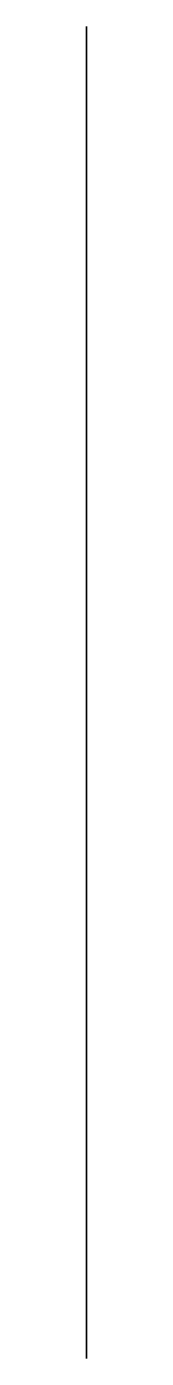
# Model space of a CAD drawing. Header units: inches. Extents: x 1.3 to 1.3, y -0.6 to 0.6.
import ezdxf

# ---------------------------------------------------------------- set-up
doc = ezdxf.new("R2010")
doc.units = ezdxf.units.IN
doc.layers.add('Sketch plane 06', color=7, linetype='Continuous')

msp = doc.modelspace()

# ---------------------------------------------------------------- linework, layer by layer
at = {"layer": 'Sketch plane 06', "extrusion": (1, 0, 0)}
for radius in [0.5984, 0.4331]:
    msp.add_circle((0, 0, 1.2996), radius, dxfattribs=at)

doc.saveas('drawing.dxf')
